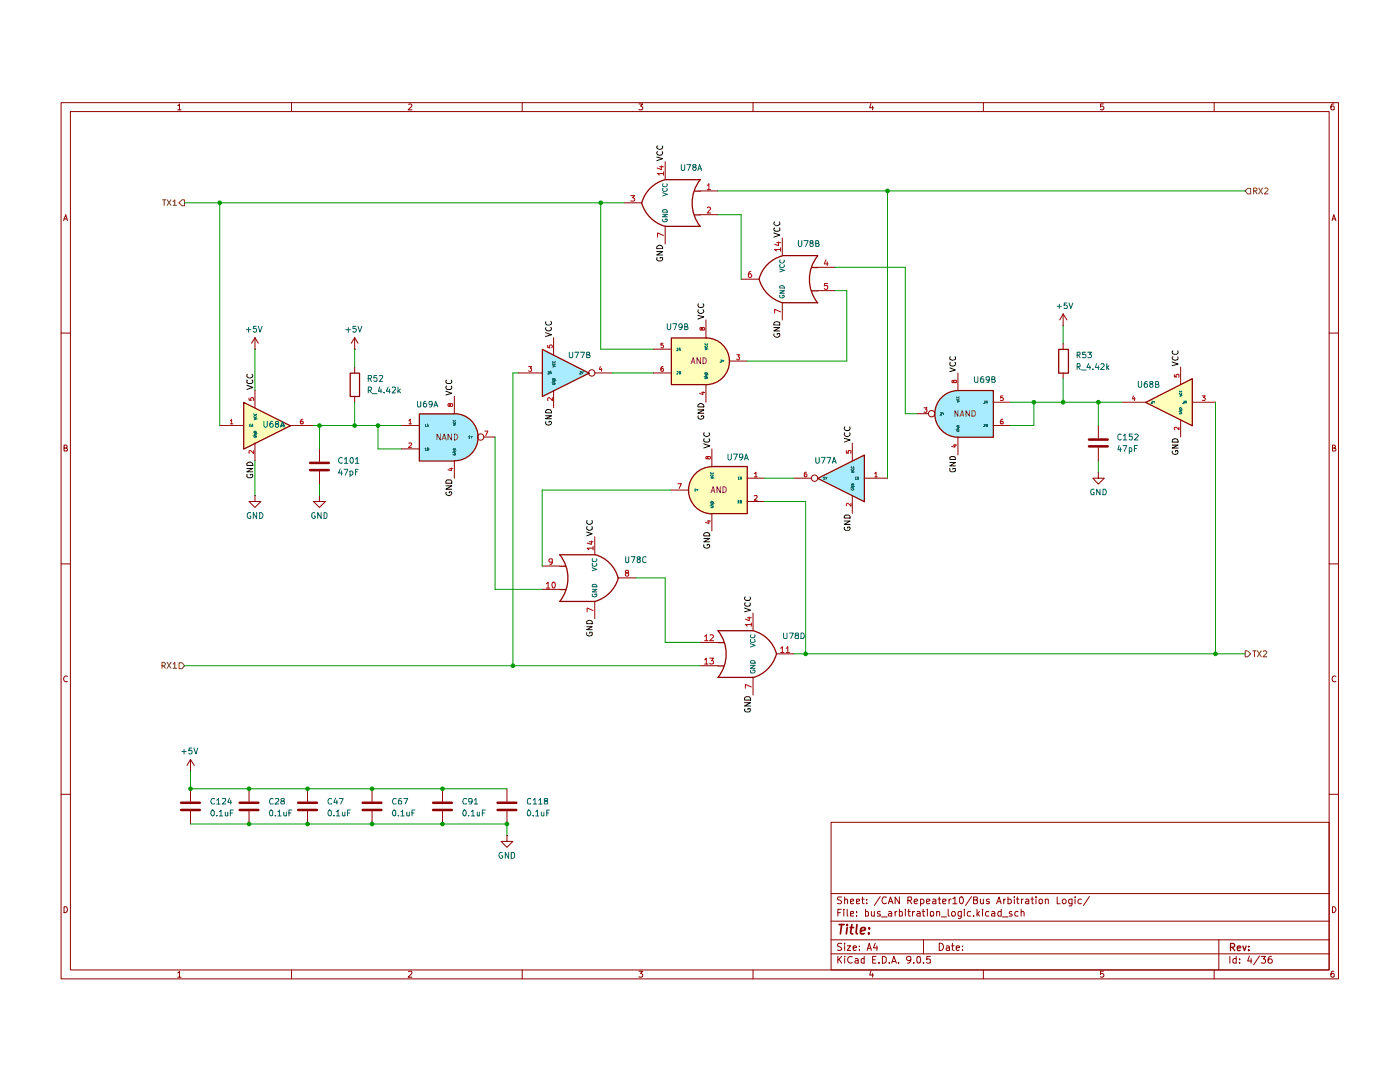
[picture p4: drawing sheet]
<svg xmlns="http://www.w3.org/2000/svg" width="279mm" height="216mm" viewBox="0 0 279 216" stroke-linecap="round" stroke-linejoin="round" font-family="sans-serif">
<g fill="none" stroke="#910000" stroke-width=".2">
<path d="M12.2 20.5h254.9v174.8h-254.9zM14.1 22.3h251.2v171.2h-251.2zM35.5 21.1l.3-.4v1.2M35.5 21.9h.6M58.2 20.5v1.8M81.5 20.8l.5-.1 .2 .4-.8 .8h.8M104.2 20.5v1.8M127.5 20.7h.8l-.5 .5 .5 .2-.1 .4h-.7M150.3 20.5v1.8M173.8 20.7l-.2 .8h.7M174.2 21.2v.7M196.3 20.5v1.8"/>
<path d="M220.2 20.7h-.6v.6l.4-.1 .3 .2-.1 .4h-.6M242.3 20.5v1.8M266.2 20.7h-.3a.73 .73 0 0 0 0 1.2l.4-.1v-.5l-.4-.1-.3 .2M12.7 44l.4-1.2 .4 1.2M12.8 43.7h.6M265.9 44l.3-1.2 .4 1.2M265.9 43.7h.6M12.2 66.5h1.9M265.3 66.5h1.8M12.8 89.4l.6-.1v-.3l-.2-.2h-.4v1.2h.6l.1-.3-.3-.3M265.9 89.4l.5-.1v-.4l-.5-.1v1.2h.5l.2-.3-.3-.3M12.2 112.5h1.9"/>
<path d="M265.3 112.5h1.8M13.5 135a.55 .55 0 0 0-.8 .5 .55 .55 0 0 0 .8 .5M266.6 135l-.2-.1a.6 .6 0 0 0-.6 .6 .6 .6 0 0 0 .6 .6l.2-.1M12.2 158.5h1.9M265.3 158.5h1.8M165.9 164.1h99.4v29.4h-99.4zM165.9 178.3h99.4M168 179h-.7l-.2 .2 .1 .3 .5 .2 .3 .4-.3 .2h-.6M168.6 179.6l.1-.2 .5 .2v.7M168.6 179v1.3M169.8 179.9l.5-.2v-.2h-.5v.8h.5M170.9 179.9l.6-.2v-.2h-.6v.8h.6"/>
<path d="M172 179.4h.5M172.1 179v1.2l.4 .1M173 179.5v.1M175.7 178.9l-1.2 1.8M176.9 179.1l-.6-.1a.71 .71 0 0 0-.3 .9 .71 .71 0 0 0 .9 .4v-.1M177.5 179.9h.6M179.5 179v1.3l-.9-1.3v1.3M181.2 179.7h.5a.42 .42 0 0 0 .2-.7h-.7v1.3M181.5 179.7l.4 .6M182.5 179.9l.6-.2-.1-.3-.5 .2v.6l.2 .1h.3M183.7 179.5l.4-.1 .3 .3v.4l-.3 .2h-.4M183.7 179.4v1.4"/>
<path d="M184.9 179.9l.7-.2-.2-.3h-.3l-.2 .2v.6l.2 .1h.4M186.2 179.5l.3-.1 .3 .2v.7M186.8 179.7l-.7 .3 .2 .3h.5M187.2 179.4h.5M187.4 179v1.3h.3M188.1 179.9l.7-.2-.2-.3h-.3l-.2 .2v.6l.2 .1h.4M189.4 179.4v.9M189.8 179.4l-.3 .1-.1 .2M190.2 179.3h.1l.3-.3v1.3M191.6 179.1l.5-.1a.89 .89 0 0 1-.2 1.3l-.4-.2zM193.9 178.9l-1.2 1.8M194.3 179.6h.6l.2-.3-.1-.2-.7-.1v1.3h.5l.3-.1v-.5l-.3-.1"/>
<path d="M195.7 179.4v.8l.2 .1 .4-.1M196.3 179.4v.9M197.4 179.5l-.3-.1-.3 .2 .1 .2 .5 .1v.4h-.6M199 179.9h.7M200.3 179.4v.9M200.7 179.4l-.4 .3M201.2 179.5l.4-.1 .2 .3v.4l-.2 .2h-.4M201.2 179v1.3M202.4 179v.1M202.4 179.4v.9M202.9 179.4h.5M203 179v1.2l.4 .1"/>
<path d="M203.9 179.4v.9M204.2 179.4l-.3 .3M204.7 179.5l.4-.1 .2 .2v.7M205.3 179.7l-.7 .3 .2 .3h.5M205.7 179.4h.5M206 179v1.3h.2M206.8 179v.1M206.8 179.4v.9M207.4 179.5l.4-.1 .2 .2-.1 .7h-.5zM208.6 179.6l.3-.2 .3 .1v.8M208.6 179.4v.9M211 179v1.3h.6"/>
<path d="M212 179.7l.3-.3 .3 .1 .2 .2v.4l-.5 .2-.3-.2zM213.9 179.4v1.1l-.1 .3h-.4M213.9 179.5l-.4-.1-.2 .3 .1 .6h.5M214.5 179v.1M214.5 179.4v.9M215.8 179.5l-.4-.1-.3 .3v.4l.3 .2h.4M217.4 178.9l-1.2 1.8M12.8 180.9h.4a.66 .66 0 0 1 .2 .8 .66 .66 0 0 1-.6 .4zM35.5 194.1l.3-.3v1.2M35.5 195h.6M58.2 193.5v1.8M81.5 193.9l.6-.1 .1 .3-.8 .9h.8"/>
<path d="M104.2 193.5v1.8M127.5 193.8h.8l-.5 .4 .5 .3-.1 .4h-.7M150.3 193.5v1.8M165.9 190.3h99.4M165.9 187.5h99.4M165.9 183.8h99.4M167.2 190.8v1.4M167.2 182.1h.5M167.5 191.4l.5 .8M167.9 181.4h-.7v1.4M168 188.3a.51 .51 0 0 0-.6-.1 .51 .51 0 0 0-.3 .4l.2 .2a.74 .74 0 0 1 .7 .6l-.3 .3-.6-.1M168 190.8l-.8 .8"/>
<path d="M168.4 181.4v.2M168.4 181.9v.9M168.6 190.8v.1M168.6 188.2v.2M168.6 188.7v1M168.6 191.3v.9M169.1 188.7h.7l-.7 1h.7M169.1 181.4v1.2l.1 .2M169.8 182.4l.5-.2v-.3h-.5v.9h.5M170.1 190.9a.66 .66 0 0 0-.9 .6 .66 .66 0 0 0 .9 .6M170.3 189.1h.6v-.3l-.5-.1-.1 .2v.7h.6M170.7 191.3h.5l.1 .9"/>
<path d="M170.9 182.7v.1M170.9 181.9v.2M171.3 191.6l-.7 .3 .2 .3 .5-.1M171.5 189.5v.2M171.5 188.8v.1M172.5 191.3h-.4l-.2 .1v.7h.6M172.5 190.8v1.4M172.7 181.4v1.4h.5l.1-.8-.2-.1h-.4M173 180.2v.1M173.1 189.7l.4-1.5 .4 1.5M173.1 189.2h.7M173.8 193.7l-.2 .9h.7"/>
<path d="M173.9 181.9l.1 .9 .5-.1M174.2 194.2v.8M174.2 191.5h.5M174.5 181.9v.9M174.7 188.2l-.4 .9h.9M174.8 190.8h-.6v1.4h.6M175 188.7v1M175.4 192.1v.1M175.7 181.9a.35 .35 0 0 0-.4 0 .35 .35 0 0 0-.2 .3l.6 .3v.3h-.6M175.9 183h1.1M176.1 190.8h.3l.5 .4v.7l-.5 .3h-.3zM177.3 180.3l.4-1.3 .5 1.3"/>
<path d="M177.4 181.9h.3l.3 .2v.7h-.6l-.1-.3 .7-.3M177.5 192.1v.1M178 192.2l.4-1.4 .5 1.4M178.1 191.9h.6M178.6 181.9v.9M179 181.9h-.3l-.1 .3M179.3 192.1v.1M179.5 181.4v1.4h.5l.1-.8-.3-.1h-.3M180.7 181.4v.2M180.7 181.9v.9M181.2 181.9h.5M181.4 181.4v1.2v.2h.3"/>
<path d="M181.8 191.4l-.3 .3h-.2l-.4-.3 .1-.5h.7a.97 .97 0 0 1-.3 1.3h-.3M182.1 181.9v.9M182.4 192.1v.1M182.5 181.9l-.4 .3M183 190.9h.6v1.2h-.6zM183 181.9h.4l.2 .2v.7h-.6v-.3l.6-.3M184.1 181.9h.5M184.2 181.4v1.2l.1 .2h.3M184.3 192.1v.1M184.3 187.5v2.8M185.1 181.4v.2M185.1 181.9v.9"/>
<path d="M185.7 190.8h-.7l-.1 .7 .2-.2 .5 .1 .1 .7h-.8M185.7 182l.2-.1h.4v.9l-.6-.1zM186.9 182l.2-.1h.3l.1 .9M186.9 181.9v.9M187.4 188.2a.73 .73 0 0 1 .9 .7 .73 .73 0 0 1-.9 .8zM187.9 183h1M188.9 188.8l.3-.1 .3 .2v.8M189.2 181.4v1.2l.3 .2M189.5 189.1h-.6l-.1 .2 .2 .4 .5-.1M189.9 188.7h.5M190.1 188.2v1.2l.3 .3M190.2 180.3h.8"/>
<path d="M190.8 189.1h.7l-.1-.3-.4-.1-.2 .2 .1 .7h.5M191.9 181.9v1.1l-.4 .3-.2-.1M191.9 181.9h-.5l-.2 .3 .1 .6h.6M192.1 189.5v.2M192.1 188.8v.1M192.4 181.4v.2M192.4 181.9v.9M193.7 181.9h-.4a.59 .59 0 0 0-.1 .9h.5M194.3 182.7v.1M195 181.4v1.4M195.1 182.3l.4 .5M195.5 181.9l-.5 .6"/>
<path d="M196.1 181.4v.2M196.1 181.9v.9M196.3 193.5v1.8M197.4 181.9h-.5a.59 .59 0 0 0-.1 .9h.6M197.9 181.9h.4l.2 .2v.7h-.6v-.3l.6-.3M198.9 180.3l.5-1.3 .4 1.3M199.8 181.4v1.4h-.6v-.9h.6M200.1 183h1.1M201.9 181.9h-.3l-.2 .2 .2 .3 .4 .1-.1 .3h-.5M203.2 181.9h-.4a.59 .59 0 0 0-.1 .9h.5M203.8 182l.2-.1h.3l.1 .9M203.8 181.4v1.4"/>
<path d="M220.2 193.8h-.6v.6l.4-.2 .3 .3-.1 .4h-.6M242.3 193.5v1.8M243.2 187.5v6M245.4 190.8v1.4M246.7 191.3h-.4l-.3 .2 .1 .6h.6M246.7 190.8v1.4M247.4 192.1v.1M247.4 191.3v.2M249.3 190.8l-.3 1h.8M249.7 191.3v.9M251.4 190.8l-1.2 1.7M251.7 190.8h.9l-.5 .5 .4 .1 .1 .2-.1 .5h-.8"/>
<path d="M253.7 190.8a.57 .57 0 0 0-.6 .6l.1 .7h.6l.1-.5-.2-.3h-.4l-.2 .3M265.9 180.9h.5a.66 .66 0 0 1 .2 .8 .66 .66 0 0 1-.7 .4zM266.2 193.8l-.4 .1-.2 .8 .3 .3 .4-.1v-.5l-.2-.2h-.2l-.3 .3"/>
<circle cx="190.3" cy="182.4" r=".44"/>
</g>
<path d="M245.6 189h.6l.2-.2-.1-.4-.1-.1h-.6v1.4M245.9 189l.5 .7M246.9 189.2l.7-.1-.1-.3h-.4l-.2 .1 .1 .7h.5M248 188.8l.4 .9 .3-.9M249.2 189.5v.2M249.2 188.8v.1" fill="none" stroke="#910000" stroke-width=".25"/>
<path d="M167.5 184.5h1M168 184.5l-.3 1.8M169.1 184.5v.2M169.1 185.1l-.2 1.2M169.7 185.1h.6M170 184.5l-.2 1.6v.2h.4M171 184.5l-.1 1.6 .2 .2M171.8 185.8l.8-.2v-.4a.6 .6 0 0 0-.8 .1v1h.7M173.4 186.2v.1M173.5 185.2v.1" fill="none" stroke="#910000" stroke-width=".34"/>
<g fill="#ffb">
<path d="M140.9 67.4a4.7 4.7 0 0 1 4.6 4.6 4.7 4.7 0 0 1-4.6 4.7z"/>
<path d="M133.9 67.4h7.1v9.3h-7.1z"/>
<path d="M139 94.2a4.7 4.7 0 0 1 3-1.1v9.4a4.7 4.7 0 0 1-4.3-3.1 4.7 4.7 0 0 1 1.3-5.2z"/>
<path d="M142.1 93h7v9.4h-7z"/>
<path d="M48.6 80.3l9.3 4.6-9.3 4.7z"/>
<path d="M228.6 80.3l9.3-4.8v9.4z"/>
</g>
<g fill="#a9ecff">
<path d="M163.1 95.4l9.4-4.6v9.3z"/>
<path d="M90.7 82.5a4.7 4.7 0 0 1 4.7 4.7 4.7 4.7 0 0 1-4.7 4.7z"/>
<path d="M83.6 82.5h7.1v9.4h-7.1z"/>
<path d="M108.2 69.7l9.3 4.7-9.3 4.7z"/>
<path d="M188.2 79a4.6 4.6 0 0 1 3-1.1v9.3a4.7 4.7 0 0 1-4.4-3.1 4.7 4.7 0 0 1 1.4-5.1z"/>
<path d="M191.2 77.9h7v9.3h-7z"/>
</g>
<g fill="none" stroke="#0f0f0f" stroke-width=".2">
<path d="M131.1 31.3l1.1 .4-1.1 .4M131.2 30.2l-.1 .3a.6 .6 0 0 0 .6 .5 .6 .6 0 0 0 .5-.5v-.3M131.2 29.1a.43 .43 0 0 0 0 .6 .43 .43 0 0 0 .5 .1l.4-.1 .1-.2v-.4M131.1 50.2h1.1l-1.1 .7h1.1M131.1 51.4v.3l.1 .3 .8 .1a.45 .45 0 0 0 .2-.7h-.5v.2M131.1 49.2l.5-.3a.58 .58 0 0 1 .6 .7h-1.1zM154.4 46.5l1.2 .4-1.2 .4M154.6 45.5l-.2 .3 .4 .3h.6l.2-.1-.1-.5M154.6 44.3l-.2 .2a.67 .67 0 0 0 .5 .5 .67 .67 0 0 0 .7-.2l-.1-.5M139.3 62.9l1.2 .3-1.2 .5M139.4 61.8l-.1 .3a.6 .6 0 0 0 .7 .5l.5-.5-.2-.3M139.4 60.6l-.1 .3a.6 .6 0 0 0 .6 .5 .6 .6 0 0 0 .6-.5l-.2-.3"/>
<path d="M154.4 65.4h1.2l-1.2 .6h1.2M154.5 66.6l-.1 .1a.66 .66 0 0 0 .5 .6 .66 .66 0 0 0 .7-.2l-.1-.6h-.4v.3M154.6 64.3h.8l.2 .1v.5h-1.2zM139.3 81.8h1.2l-1.2 .7h1.2M139.4 83l-.1 .1a.6 .6 0 0 0 .6 .6 .6 .6 0 0 0 .6-.6l-.1-.1h-.4v.1M139.4 80.8l.6-.3 .4 .3 .1 .4h-1.2zM140.5 88.6l1.1 .4-1.1 .4M140.5 87.5v.6l.2 .1 .8-.1 .1-.2-.1-.4M140.5 86.4v.5a.67 .67 0 0 0 .6 .2 .67 .67 0 0 0 .5-.5l-.1-.2M168.5 87.5l1.2 .3-1.2 .4M168.6 86.4a.55 .55 0 0 0 .5 .7 .55 .55 0 0 0 .5-.7M168.6 85.2l-.1 .2a.6 .6 0 0 0 .6 .5 .6 .6 0 0 0 .6-.5l-.1-.2"/>
<path d="M140.5 108.7v.4a.67 .67 0 0 0 .6 .3 .67 .67 0 0 0 .5-.5l-.1-.3h-.4v.3M140.5 107.4h1.1l-1.1 .7h1.1M140.5 106.5a.66 .66 0 0 1 .7-.2 .66 .66 0 0 1 .4 .6h-1.1zM148.8 119.1l-.2 .2 .2 .4 .7 .1a.45 .45 0 0 0 .2-.7M168.5 104h1.2l-1.2 .6h1.2M168.6 105.2l-.1 .3 .2 .3h.7l.3-.3-.1-.3h-.4v.2M168.6 103l.1-.2h.7l.3 .3v.3h-1.2zM148.6 121.3l1.2 .4-1.2 .4M148.7 139.2l.2-.2h.6l.3 .4v.3h-1.2zM148.8 120.3l-.2 .2a.6 .6 0 0 0 .6 .5 .6 .6 0 0 0 .6-.5l-.1-.2M148.6 140.2h1.2l-1.2 .7h1.2M148.7 141.5l-.1 .2 .3 .4h.6l.3-.4-.1-.3h-.4v.2"/>
</g>
<g fill="none" stroke="#910000" stroke-width=".25">
<path d="M132.7 35.9a6.6 6.6 0 0 0-4.6 4.6M132.8 35.9h6.9M138.6 38.1h1.1M139.8 35.8a7.5 7.5 0 0 0 0 9.4M128.1 40.5a6.8 6.8 0 0 0 4.6 4.7M132.8 45.2h6.9M138.6 42.9h1.1M156.1 51.1a6.5 6.5 0 0 0-4.6 4.6M156.2 51h7M162 53.4h1.2M162 58h1.2M163.2 51.1a7.5 7.5 0 0 0 0 9.3h-7a6.8 6.8 0 0 1-4.7-4.7"/>
<path d="M140.9 67.4a4.7 4.7 0 0 1 4.7 4.7 4.7 4.7 0 0 1-4.7 4.6M141 67.4h-7v9.3h7M90.7 82.6h-7v9.4h7M90.7 82.5a4.7 4.7 0 0 1 4.7 4.7 4.7 4.7 0 0 1-4.7 4.7M142.1 93.1a4.7 4.7 0 0 0-4.7 4.7 4.7 4.7 0 0 0 4.7 4.7M142.1 93.1h7v9.4h-7M163.2 95.5l9.3-4.7v9.3zM143.3 128.2h1.2M143.3 132.9h1.2M150.3 125.8a6.6 6.6 0 0 1 4.7 4.7M150.3 125.9l-7-.1a7.5 7.5 0 0 1 0 9.4h7M154.9 130.6a6.7 6.7 0 0 1-4.6 4.6"/>
</g>
<g fill="none" stroke="#910000" stroke-width=".2">
<path d="M132.8 32.3v3.5M139.7 38.1h3.6M124.5 40.5h3.5M132.8 45.1v3.6M139.7 42.8h3.6M147.9 55.7h3.6M156.1 47.5v3.5M163.1 53.3h3.5M163.1 58h3.5M90.7 79.1v3.4M130.4 69.7h3.5M130.4 74.4h3.5"/>
<path d="M140.9 63.8v3.6M140.9 76.7v3.6M145.6 72h3.5M156.1 60.4v3.4M80.1 84.9h3.5M80.1 89.6h3.5M90.7 91.9v3.5M96.5 87.2h2.3M133.9 97.8h3.5M142.1 89.6v3.4M149.1 95.4h3.5M158.4 95.4h3.6"/>
<path d="M170.1 88.4v3.5M170.1 98.9v3.5M172.5 95.4h4.6M142.1 102.4v3.5M149.1 100.1h3.5M139.7 128.2h3.6M139.7 132.8h3.6M150.3 122.3v3.5M150.3 135.1v3.6M154.9 130.5h3.5"/>
<circle cx="95.9" cy="87.2" r=".64"/>
<circle cx="162.6" cy="95.4" r=".64"/>
</g>
<g fill="none" stroke="#b90000" stroke-width=".2">
<path d="M125.9 39h.8l-.5 .5 .5 .1v.4l-.2 .1-.6-.1M131.7 33.3h.7M132 33.1v.8l-.9-.4M132.4 34.6h-1.2l.4 .4M132.4 34.3v.7M141.1 37l.4-.3v1.1M141.1 37.8h.7M132.4 47l-1.2-.5v.8M141.1 41.5l.5-.2 .2 .3-.7 .9h.7M149.9 54.2l-.4 .1-.2 .8 .3 .3 .3-.1 .1-.4-.2-.3-.4 .1-.1 .2M155 48.4h.8M155.4 48.3v.7l-.8-.2"/>
<path d="M155.8 49.8h-1.2l.3 .3M155.8 49.4v.7M164.8 51.8l-.3 .9h.8M165.1 52.2v.8M165.2 56.6h-.6l-.1 .5h.7v.5l-.2 .1h-.3l-.2-.1M132.3 68.5h-.4v.4l.3-.1 .2 .5-.2 .1-.3-.1M132.3 73.1l-.3 .1-.1 .2v.6l.4 .1 .1-.4-.2-.2-.3 .2M140 78.3h.6M140.1 65.5l.1-.1h.3l.1 .1-.1 .4h-.3l-.2-.5h-.3l.1 .5h.2l.1-.2M140.3 78.1v.6l-.7-.2M147.1 70.8h.5l-.3 .4 .3 .1v.3l-.2 .2h-.3v-.2M155.8 62.2l-1.2-.5v.8"/>
<path d="M81.6 84l.3-.4v1M81.6 88.5l.4-.1 .1 .3-.6 .6h.6M81.6 84.6h.5M89.7 93.5h.6M89.8 80.7l.2-.2 .3 .1v.4l-.1 .1-.4-.1v-.3l-.1-.2-.3 .2 .2 .4 .2-.2M90.1 93.4v.5l-.7-.2M96.8 86h.6l-.5 .9M135.3 96.5h.7l-.5 .9M141.2 91.3l.1-.2h.4l.1 .2-.2 .3h-.1l-.3-.2v-.2l-.2-.1-.1 .4 .2 .1 .1-.2M150.5 94.5l.4-.3v1M150.5 99l.5-.1 .1 .2-.6 .7h.6M150.5 95.2h.6"/>
<path d="M160.9 94.2l-.4 .2v.7h.5l-.1-.5h-.3l-.1 .1M168.9 89.9v.5h.4v-.5l.5 .1v.4M174.6 94.5l.2-.3v1M174.6 95.2h.5M141.1 104h.7M141.5 103.9v.6l-.7-.3M169.8 100.4v.6l-.6-.6-.3 .2 .1 .3M140.6 127l.4-.3v1.1M140.6 131.7l.4-.4v1.2M140.6 127.8h.7M140.6 132.5h.7M141.6 131.3h.8l-.4 .5 .4 .2v.3l-.2 .2-.6-.1"/>
<path d="M141.7 126.7h.5l.2 .3-.8 .8h.8M149.2 123.3h.7M149.5 123.1v.8l-.7-.4M149.9 124.6h-1.1l.3 .4M149.9 137.1l-1.1-.5v.7M149.9 124.3v.7M155.8 129.4l.3-.4v1.2M155.8 130.2h.7M156.9 129.4l.3-.4v1.2M156.9 130.2h.7"/>
</g>
<g fill="none" stroke="#006665" stroke-width=".2">
<path d="M132.2 38.4l1 .4-1 .3M132.3 37.6l-.1 .4 .2 .2h.5l.3-.4-.1-.2M132.3 36.7l-.1 .4 .2 .2h.5l.3-.4-.1-.2M132.2 43.8v.3a.48 .48 0 0 0 .6 .1 .48 .48 0 0 0 .3-.5h-.3v.2M132.2 42.8h1l-1 .5h1M132.2 42l.2-.2h.5l.3 .3v.2h-1zM155.6 53.7l.9 .2-.9 .4M155.6 58.9v.4l.2 .1h.5l.2-.2v-.3h-.4v.2M155.6 58h.9l-.9 .5h.9M155.6 57.1a.53 .53 0 0 1 .6-.1 .53 .53 0 0 1 .3 .5h-.9zM155.7 52.8l-.1 .5a.48 .48 0 0 0 .6 .1 .48 .48 0 0 0 .3-.6M155.7 51.9l-.1 .3a.46 .46 0 0 0 .6 .3 .46 .46 0 0 0 .3-.6"/>
<path d="M135.1 69.6h.2l-.2 .4h.2M135.1 74.2h.2l-.2 .4h.2M135.5 70l.2-.5 .1 .5M135.5 69.8h.3M135.6 74.4l.2-.1v-.2h-.2v.5l.2-.1v-.1M140.7 69.5l.5 .1-.5 .2M140.7 74.8h.5l-.5 .3h.5M140.7 74.5l.4-.1 .1 .2h-.5zM140.8 69v.3h.3v-.3M140.8 68.5l-.1 .2 .1 .2 .4-.1-.1-.3M140.8 75.3v.3l.4-.1v-.2l-.3 .1M143.8 71.8h.3l-.3 .5h.3"/>
<path d="M144.2 71.8l.1 .3 .2-.3M144.3 72.1v.2M84.8 84.8l.2-.1v.4M84.8 89.5l.2-.1v.5M84.8 85.1h.3M84.8 89.9h.3M85.2 85.1l.2-.4 .2 .4M85.3 89.6l.3-.2h-.3v.5l.3-.1-.1-.2M85.3 85h.2M90.5 84.6l.4 .2-.4 .2M90.5 84.2v.3h.3l.1-.3M90.5 83.8v.2h.3l.1-.2"/>
<path d="M90.5 90.5v.3h.3l.1-.3h-.2v.1M90.5 90h.4l-.4 .3h.4M90.5 89.6l.3-.1 .1 .3h-.4zM93.5 87.2l.2-.2v.5M93.5 87.5h.3M93.9 87l.2 .2 .2-.2M94.1 87.2v.3M138.6 97.7l.1-.1v.4M138.6 98h.3M139 97.6l.1 .2 .2-.2M139.1 97.8v.2M141.9 95.2l.5 .2-.5 .1"/>
<path d="M141.9 94.8v.2h.4v-.2M141.9 94.3v.2a.26 .26 0 0 0 .3 .1 .26 .26 0 0 0 .1-.3M147.3 95.4l.1-.2v.5M147.3 95.7h.2M147.7 95.7l.2-.5 .1 .5M147.8 95.5h.2M164.3 95.4l.2-.2v.5M164.3 95.7h.3M164.7 95.2l.2 .3 .2-.3M164.9 95.5v.2M169.9 94l.5 .2-.5 .2M169.9 97.1h.5l-.5 .2h.5"/>
<path d="M169.9 96.7l.1-.1h.4v.2zM170 93.6v.2h.3v-.2M170 93.1l-.1 .2 .1 .1 .4-.1-.1-.2M170 97.6h-.1a.23 .23 0 0 0 .3 .2 .23 .23 0 0 0 .1-.3l-.1 .1M170.6 95.4l.2-.2v.5M170.6 95.7h.4M171.1 95.7l.1-.5 .2 .5M171.2 95.5h.1M141.9 101v.3h.4l.1-.2h-.3M141.9 100.5h.5l-.5 .3h.5M141.9 100.1l.2-.1 .3 .2v.2h-.5zM147.2 100l.2-.1v.5"/>
<path d="M147.2 100.4h.3M147.7 100.1l.3-.1-.1-.1h-.2v.5h.3l-.1-.3M149.8 128.4l.9 .4-.9 .3M149.8 133.8v.3l.1 .2h.5l.3-.4-.1-.2h-.3v.2M149.8 132.8h.9l-.9 .5h.9M149.8 132l.1-.2h.5l.3 .3v.2h-.9zM149.9 127.6l-.1 .4 .1 .2h.5l.3-.3-.1-.3M149.9 126.7l-.1 .4 .1 .2h.5l.3-.3-.1-.3"/>
</g>
<path d="M35.7 40.5l.6-.6h.5v1.2h-.5z" fill="#fff"/>
<path d="M32.4 39.9h.7M32.8 39.9v1.1M33.4 39.9l.7 1.1M34.1 39.9l-.7 1.1M36.3 39.9h.5v1.2h-.5l-.6-.6zM34.5 40.2l.4-.3v1.1M34.5 41h.7" fill="none" stroke="#765500" stroke-width=".2"/>
<path d="M89 78.1l1.2 .4-1.2 .3M89.2 77h-.1a.45 .45 0 0 0 .1 .7h.7a.45 .45 0 0 0 .2-.7M89.2 75.9h-.1a.45 .45 0 0 0 .1 .6h.7a.45 .45 0 0 0 .2-.6M89 96.9h1.2l-1.2 .7h1.2M89.1 98.2a.54 .54 0 0 0 .5 .7 .54 .54 0 0 0 .5-.8h-.4v.3M89.1 95.9l.1-.1h.7l.3 .3v.3h-1.2zM117.1 106.2l1.1 .3-1.1 .4M117.2 105.1l-.1 .5 .4 .2 .7-.2-.1-.5M117.2 103.9l-.1 .5 .4 .2 .7-.2-.1-.5" fill="none" stroke="#0f0f0f" stroke-width=".2"/>
<path d="M35.7 132.2h.6l.5 .6-.5 .6h-.6z" fill="#fff"/>
<path d="M32.3 132.8h.5l.2-.4-.2-.2h-.5v1.1M32.6 132.8l.4 .5M33.4 132.2l.7 1.1M34.1 132.2l-.7 1.1M34.5 132.5l.4-.3v1.1M34.5 133.3h.7M35.7 132.2h.6l.5 .6-.5 .6h-.6z" fill="none" stroke="#765500" stroke-width=".2"/>
<g fill="none" stroke="#910000" stroke-width=".2">
<path d="M50.9 69.7h.1M50.9 67.4v2.3M50.9 77.9v3.5M50.9 67.4l-.7 1.1M50.9 67.4l.7 1.1M70.8 69.7h.1M70.8 67.4v2.3M70.8 73.2v1.2M70.8 79.1v1.2M70.8 67.4l-.7 1.1M70.8 67.4l.7 1.1M103.5 74.4h4.7"/>
<path d="M110.5 67.4v3.5M110.5 77.9v3.5M118.7 74.4h3.5M191.2 74.4v3.5M235.6 73.2v3.5M43.9 84.9h4.7M50.9 98.9v1.2h1.2l-1.2 1.2-1.2-1.2h1.2M50.9 98.9h.1M50.9 88.4v3.5M57.9 84.9h4.7M63.8 98.9v1.2h1.1l-1.1 1.2-1.2-1.2h1.2M63.8 98.9h.1"/>
<path d="M63.8 89.6v2.5M63.8 94v2.6M183 82.5h2.3M191.2 87.2v3.6M198.2 84.9h3.5M198.2 80.3h3.5M219.2 84.9v2.6M219.2 89.3v2.6M223.9 80.3h4.7M235.6 83.7v3.5M237.9 80.3h4.7"/>
<circle cx="118.1" cy="74.4" r=".64"/>
<circle cx="185.9" cy="82.5" r=".64"/>
</g>
<path d="M61.9 92.4h3.7M61.9 93.8h3.7M217.3 87.7h3.8M217.3 89.1h3.8" fill="none" stroke="#910000" stroke-width=".51"/>
<g fill="none" stroke="#0f0f0f" stroke-width=".2">
<path d="M49.3 76.9l1.2 .4-1.2 .4M49.4 75.9l-.1 .5 .2 .1h.8l.2-.3-.2-.3M49.4 74.7l-.1 .5a.67 .67 0 0 0 .6 .2 .67 .67 0 0 0 .6-.5l-.2-.2M108.9 66.4l1.2 .4-1.2 .3M109 65.4l-.1 .1a.6 .6 0 0 0 .6 .5 .6 .6 0 0 0 .6-.5l-.2-.1M109 64.2a.45 .45 0 0 0 .1 .7l.8-.1 .2-.3-.2-.3M189.6 73.4l1.1 .4-1.1 .4M189.7 72.3l-.1 .5 .5 .3 .6-.3-.1-.5M189.7 71.2l-.1 .5 .5 .2 .6-.2-.1-.5M108.9 83h1.2l-1.2 .6h1.2M109 84.2l-.1 .2a.61 .61 0 0 0 .6 .4 .61 .61 0 0 0 .6-.5l-.2-.2h-.3v.2M109 81.8h.9l.2 .6h-1.2z"/>
<path d="M233.9 88.8h1.2l-1.2 .6h1.2M234 90l-.1 .3a.61 .61 0 0 0 .7 .4 .61 .61 0 0 0 .5-.5l-.1-.3h-.4v.3M234.1 87.6h.8l.2 .6h-1.2z"/>
</g>
<path d="M69.9 74.5h1.9v4.6h-1.9zM108.2 69.7l9.4 4.8-9.4 4.6zM191.2 77.9a4.7 4.7 0 0 0-4.6 4.7 4.7 4.7 0 0 0 4.6 4.6M191.2 77.9h7v9.3h-7M48.6 80.3l9.4 4.7-9.4 4.6zM228.6 80.3l9.4-4.7v9.4z" fill="none" stroke="#910000" stroke-width=".25"/>
<g fill="none" stroke="#b90000" stroke-width=".2">
<path d="M49.7 79.4v.4l.4 .1-.1-.4 .5-.2 .1 .3-.1 .3M105.5 73.1h.6l-.3 .4 .3 .1v.4h-.6M109.3 68.9v.4l.4 .1-.1-.4 .5-.2 .1 .2-.1 .4M110.2 79.3v.6l-.6-.6-.3 .2 .1 .4M119.8 73.1l-.2 .6h.5M120.1 73.5v.6M190.3 76l.2-.1 .4 .1-.1 .4h-.4l-.1-.5h-.3l.1 .5 .2-.2M200.1 79h-.4l-.1 .4 .5-.1 .1 .2-.1 .4-.5-.1M226.2 79l-.2 .6h.6M226.4 79.3v.6M234.4 74.8v.4l.4 .1-.1-.5 .2-.1 .4 .1-.1 .5M239.9 79h.6l-.3 .3 .3 .2v.4l-.6-.1"/>
<path d="M46 84l.2-.4v1M46 84.6h.5M50.6 89.9v.6l-.6-.6-.3 .1 .1 .4M60.4 83.6l-.3 .1a.65 .65 0 0 0-.1 .9h.4l.1-.4-.1-.1h-.4l-.1 .1M184.4 81.4h.6l-.3 .3 .3 .1v.4h-.6M190.2 88.8h.7M190.6 88.6v.6l-.7-.1M200.1 83.6l-.3 .1a.65 .65 0 0 0-.1 .9h.4l.1-.4-.1-.1h-.4l-.1 .1M235.3 85.3v.5l-.5-.5h-.4v.5"/>
</g>
<g fill="none" stroke="#006665" stroke-width=".2">
<path d="M109.3 74.2l.3-.1 .1 .2-.4 .3h.4M109.8 74.6l.1-.5 .2 .5M109.9 74.5h.1M110.3 72.9l.5 .2-.5 .2M110.3 76h.5l-.5 .2h.5M110.3 75.6l.2-.1 .3 .1v.2h-.5zM110.4 72.5l-.1 .2 .1 .2 .4-.1-.1-.3M110.4 72.1v.2h.3v-.2M110.4 76.5v.2h.4v-.2l-.3 .1M115.8 74.2l.1-.1 .1 .2-.3 .3h.3M116.1 74.1l.2 .3 .2-.3M116.3 74.4v.2"/>
<path d="M191 80l.4 .1-.4 .2M191 79.5v.3l.1 .1 .3-.1v-.3M191 79.1v.3h.4v-.3M235.4 78.8l.4 .1-.4 .2M235.4 78.4l.1 .3 .3-.1v-.2M235.4 77.9v.3h.4v-.3M49.7 84.8l.2-.1v.4M49.7 85.1h.3M50.2 85.1l.1-.4 .2 .4M50.2 85h.2M50.7 83.5l.5 .1-.5 .2M50.7 87l.1 .2h.4l-.1-.2-.2 .1"/>
<path d="M50.7 86.6h.5l-.5 .2h.5M50.7 86.1h.4l.1 .2h-.5zM50.8 83.1v.3h.3v-.3M50.8 82.6l-.1 .2 .1 .1 .4-.1-.1-.2M56.1 84.8l.2-.1v.4M56.1 85.1h.2M56.5 84.7l.2 .3 .2-.3M56.7 85v.1M187.7 82.4h.3l-.3 .4h.3M188.1 82.3l.2 .3 .1-.3M188.3 82.6v.2M191 85.8v.3h.1h.3v-.3l-.2 .1"/>
<path d="M191 85.4h.4l-.4 .2h.4M191 85l.4-.1v.2h-.4zM196.3 84.7l.3 .1-.3 .3h.3M196.4 80h.2l-.2 .5h.2M196.8 80.5l.2-.5 .1 .5M196.8 84.9h.3v-.2h-.3v.4h.3l-.1-.2M196.8 80.3h.3M229.8 80l.3 .1-.4 .4h.4M230.2 80l.1 .2 .2-.2M230.3 80.2v.3M235.4 82.3v.3l.4-.1v-.2l-.1 .1M235.4 81.8h.4l-.4 .3h.4"/>
<path d="M235.4 81.4l.3-.1 .1 .4h-.4zM236.2 80h.2v.2l-.3 .3h.3M236.5 80.5l.2-.5 .2 .5M236.6 80.3h.3"/>
</g>
<path d="M249 37.6h.6v1.1h-.6l-.5-.6z" fill="#fff"/>
<path d="M249 37.6h.6v1.1h-.6l-.5-.6zM250.2 38.1h.5l.2-.2-.1-.3-.6-.1v1.2M250.4 38.1l.5 .6M251.2 37.5l.8 1.2M252 37.5l-.8 1.2M252.4 37.6l.4-.1 .3 .3-.8 .9h.8" fill="none" stroke="#765500" stroke-width=".2"/>
<path d="M211.3 69.7h1.9v4.8h-1.9z" fill="none" stroke="#910000" stroke-width=".25"/>
<path d="M212.2 65h.1M212.2 62.7v2.3M212.2 68.5v1.2M212.2 74.4v1.1M212.2 62.7l.7 1.1M212.2 62.7l-.7 1.1M219.2 94.2v1.2h-1.1l1.1 1.2 1.2-1.2h-1.2M219.2 94.2h.1" fill="none" stroke="#910000" stroke-width=".2"/>
<path d="M233.9 72.2l1.2 .4-1.2 .4M234.1 71.2l-.2 .2a.6 .6 0 0 0 .6 .5 .6 .6 0 0 0 .6-.5l-.1-.2M234.1 70l-.2 .2 .2 .4 .8 .1a.45 .45 0 0 0 .1-.7M189.6 93.5v.5l.2 .1h.6l.3-.1v-.5h-.5v.1M189.6 92.3h1.1l-1.1 .7h1.1M189.6 91.3l.2-.2h.6l.3 .2v.4h-1.1z" fill="none" stroke="#0f0f0f" stroke-width=".2"/>
<path d="M248.5 129.9h.5l.6 .6-.6 .6h-.5z" fill="#fff"/>
<path d="M248.5 129.9h.5l.6 .6-.6 .6h-.5zM250 129.9h.7M250.4 129.9v1.2M250.9 129.9l.8 1.2M251.7 129.9l-.8 1.2M252.1 130l.5-.1 .2 .3-.8 .9h.8" fill="none" stroke="#765500" stroke-width=".2"/>
<path d="M36.1 160.2h3.8M36.1 161.6h3.8M47.8 160.2h3.8M47.8 161.6h3.8M59.5 160.2h3.7M59.5 161.6h3.7M72.4 160.2h3.7M72.4 161.6h3.7M86.4 160.2h3.8M86.4 161.6h3.8M99.3 160.2h3.7M99.3 161.6h3.7" fill="none" stroke="#910000" stroke-width=".51"/>
<g fill="none" stroke="#910000" stroke-width=".2">
<path d="M108.2 112.9h3.5M108.2 117.6h3.5M118.7 107.1v3.6M118.7 120v3.4M123.4 115.3h3.5M38 153.8h.1M38 151.6v2.2M38 157.4v2.5M38 151.6l-.7 1.1M38 151.6l.8 1.1M49.7 157.4v2.5M61.4 157.4v2.5"/>
<path d="M74.2 157.4v2.5M88.3 157.4v2.5M101.2 157.4v2.5M38 161.8v2.6M49.7 161.8v2.6M61.4 161.8v2.6M74.2 161.8v2.6M88.3 161.8v2.6M101.2 166.7v1.2h1.2l-1.2 1.2-1.2-1.2h1.2M101.2 166.7h.1M101.2 161.8v2.6"/>
</g>
<path d="M49.3 94.7v.5l.2 .1h.6l.3-.1v-.5h-.4v.1M49.3 93.5h1.2l-1.2 .6h1.2M49.3 92.5a.66 .66 0 0 1 .7-.3 .66 .66 0 0 1 .5 .7h-1.2zM117.1 126.2v.5l.2 .1 .4 .1 .5-.2-.1-.5h-.4v.2M117.1 125h1.1l-1.1 .6h1.1M117.1 124l.4-.2 .5 .1 .2 .1v.5h-1.1z" fill="none" stroke="#0f0f0f" stroke-width=".2"/>
<path d="M111.7 113h1.2M111.7 117.6h1.2M118.7 110.7a6.5 6.5 0 0 1 4.7 4.6M118.7 110.7h-7a7.5 7.5 0 0 1 0 9.3M123.4 115.3a6.8 6.8 0 0 1-4.7 4.7M111.7 120h7" fill="none" stroke="#910000" stroke-width=".25"/>
<path d="M109 116.5l.4-.3v1.1M109 117.3h.7M110.2 112l-.1 .2h-.4l-.1-.2v-.3l.1-.2 .5 .1v.7l-.1 .3h-.4M110.2 116.2h.2a.6 .6 0 0 1 .5 .4 .6 .6 0 0 1-.2 .6l-.1 .1-.4-.1zM117.6 108.1h.8M118 107.9v.7l-.8-.2M118.4 109.4h-1.2l.3 .3M118.4 109v.7M125 114.3h-.1a.31 .31 0 0 1 .1-.4 .31 .31 0 0 1 .4 .1v.3h-.4a.35 .35 0 0 0-.2 .5 .35 .35 0 0 0 .6 0 .35 .35 0 0 0-.2-.5M118.4 121.8l-1.2-.5v.8" fill="none" stroke="#b90000" stroke-width=".2"/>
<path d="M118.2 113.3l.9 .3-.9 .3M118.2 118.5v.5a.48 .48 0 0 0 .6 .1 .48 .48 0 0 0 .2-.6h-.3v.2M118.2 117.6h.9l-.9 .5h.9M118.2 116.8a.53 .53 0 0 1 .6-.2 .53 .53 0 0 1 .3 .5h-.9zM118.3 112.4l-.1 .5a.48 .48 0 0 0 .6 .1 .48 .48 0 0 0 .2-.6M118.3 111.5l-.1 .4a.48 .48 0 0 0 .6 .2 .48 .48 0 0 0 .2-.6" fill="none" stroke="#006665" stroke-width=".2"/>
<g fill="none" stroke="#090" stroke-width=".2">
<path d="M143.3 38.1h105.2M177.1 38.1v57.3M36.8 40.5h87.7M43.9 40.5v44.4M119.9 40.5v29.2h10.5M143.3 42.8h4.6v12.9M166.6 58h2.4v14h-19.9M166.6 53.3h14.1v29.2h2.3M50.9 69.7v8.2M70.8 69.7v3.5M103.5 74.4h-1.1v58.4M122.2 74.4h8.2"/>
<path d="M212.2 65v3.5M212.2 75.5v4.8M50.9 91.9v7M62.6 84.9h17.5M63.8 84.9v4.7M63.8 96.6v2.3M70.8 80.3v4.6M75.4 84.9v4.7h4.7M98.8 87.2v30.4h9.4M133.9 97.8h-25.7v15.1M152.6 95.4h5.8M201.7 80.3h22.2"/>
<path d="M206.3 80.3v4.6h-4.6M219.2 80.3v4.6M219.2 91.9v2.3M242.6 80.3v50.2M126.9 115.3h5.9v12.9h6.9M152.6 100.1h8.2v30.4M36.8 132.8h102.9M158.4 130.5h90.1M38 153.8v3.6h63.2M38 164.4h63.2v2.3"/>
</g>
<g fill="#090">
<circle cx="119.9" cy="40.5" r=".47"/>
<circle cx="177.1" cy="38.1" r=".47"/>
<circle cx="70.8" cy="84.9" r=".47"/>
<circle cx="75.4" cy="84.9" r=".47"/>
<circle cx="43.9" cy="40.5" r=".47"/>
<circle cx="102.4" cy="132.8" r=".47"/>
<circle cx="63.8" cy="84.9" r=".47"/>
<circle cx="206.3" cy="80.3" r=".47"/>
<circle cx="219.2" cy="80.3" r=".47"/>
<circle cx="212.2" cy="80.3" r=".47"/>
<circle cx="160.8" cy="130.5" r=".47"/>
<circle cx="242.6" cy="130.5" r=".47"/>
<circle cx="61.4" cy="157.4" r=".47"/>
<circle cx="74.2" cy="157.4" r=".47"/>
<circle cx="74.2" cy="164.4" r=".47"/>
<circle cx="88.3" cy="157.4" r=".47"/>
<circle cx="88.3" cy="164.4" r=".47"/>
<circle cx="49.7" cy="157.4" r=".47"/>
<circle cx="38" cy="157.4" r=".47"/>
<circle cx="61.4" cy="164.4" r=".47"/>
<circle cx="49.7" cy="164.4" r=".47"/>
<circle cx="101.2" cy="164.4" r=".47"/>
</g>
<g fill="none" stroke="#910089" stroke-width=".2">
<path d="M137.9 72.6l.4-1.2 .4 1.2M138 72.2h.6M139.8 71.4v1.2l-.7-1.2v1.2M140.3 71.4a.66 .66 0 0 1 .6 .4 .66 .66 0 0 1-.2 .8h-.4zM87.9 86.6v1.2l-.7-1.2v1.2M88.2 87.8l.4-1.2 .5 1.2M88.4 87.5h.5M90.1 86.6v1.2l-.7-1.2v1.2M90.7 86.6a.58 .58 0 0 1 .7 .7l-.3 .4-.4 .1zM141.9 98.3l.4-1.2 .4 1.2M142 98h.6M143.8 97.1v1.2l-.7-1.2v1.2"/>
<path d="M144.3 97.1l.6 .2v.3v.5l-.4 .2h-.2zM191.2 82v1.1l-.6-1.1v1.1M191.6 83.1l.4-1.1 .4 1.1M191.7 82.8h.6M193.5 82v1.1l-.7-1.1v1.1M194 82h.5l.1 .2v.6l-.1 .3h-.5z"/>
</g>
<g fill="none" stroke="#006665" stroke-width=".2">
<path d="M136 32.8v1l.2 .2 .4-.1v-.1v-1M137.1 32.8h.7l-.5 1.2M138.5 33.4l-.2-.3v-.3h.6v.5l-.6 .1v.1v.3l.2 .2 .4-.1v-.1v-.4h-.2M139.3 34l.3-1.2 .4 1.2M139.4 33.7h.6M159.3 48v.9a.35 .35 0 0 0 .4 .3 .35 .35 0 0 0 .3-.3v-.9M160.4 48h.9l-.5 1.2M161.9 48.5h-.2a.31 .31 0 0 1 .1-.4 .31 .31 0 0 1 .4 .1v.3h-.3a.35 .35 0 0 0-.2 .5 .35 .35 0 0 0 .6 0 .35 .35 0 0 0-.3-.5M162.8 48.6l.5-.1 .1-.2-.2-.3h-.4v1.2l.6-.1 .1-.3-.3-.2M49.2 65.8h.8M49.6 65.4v.9M51.1 65.1h-.5l-.1 .5h.6v.6l-.4 .1-.2-.2"/>
<path d="M51.6 65.1l.3 1.2 .4-1.2M69 65.8h.9M69.5 65.4v.9M71 65.1h-.6v.5h.6l.1 .4-.2 .3-.5-.2M71.5 65.1l.3 1.2 .4-1.2M73.5 77.9l.6-.1v-.5l-.6-.1v1.2M73.5 75.5l.6-.1v-.5h-.6v1.2M73.7 77.9l.5 .5M73.7 75.5l.5 .6M74.3 78.6h1M75.2 74.9h-.5l-.1 .5h.6v.6l-.4 .1-.2-.2M75.7 75l.6-.1 .1 .2-.1 .3-.6 .7h.7"/>
<path d="M75.8 77.2l-.3 .9h.7M76 77.6v.8M76.6 78.3v.1M77.5 77.2l-.4 .9h.8M77.7 77.6v.8M78.3 77.4l.1-.2h.3l.2 .2v.3l-.7 .7h.7M79.4 77.2v1.2M79.6 78l.3 .4M79.9 77.6l-.5 .5M113.6 70.3l.1 1.1h.5l.1-1.1M114.7 70.3h.8l-.5 1.1M115.8 70.3h.9l-.5 1.1"/>
<path d="M117.1 70.8h.5v-.5h-.5v1.1h.5l.2-.4-.4-.2M133.2 64.6v.9a.35 .35 0 0 0 .3 .3 .35 .35 0 0 0 .4-.3v-.9M134.3 64.6h.7l-.4 1.2M136.1 65.1a.35 .35 0 0 1-.3 .3 .35 .35 0 0 1-.3-.3v-.4l.4-.1a.73 .73 0 0 1-.1 1.2h-.3M136.6 65.2l.6-.1v-.4l-.6-.1v1.2h.5l.2-.4-.3-.2M194.5 75.2v.9l.1 .2 .6-.1v-1M196.3 75.2l-.5 .1-.1 .8 .1 .2 .5-.1v-.6h-.5l-.1 .2M197.4 75.6v.2l-.4 .1-.2-.1v-.4l.1-.2 .5 .1v.7l-.1 .3h-.4M197.9 75.7l.6-.1v-.3l-.6-.1v1.1h.6l.1-.4-.2-.2M211 61.1h.8M211.4 60.7v.8M212.9 60.4h-.5l-.1 .6 .5-.1 .2 .1-.1 .5h-.6"/>
<path d="M213.4 60.4l.3 1.1 .4-1.1M215 73.1h.5l.1-.4-.2-.1h-.4v1.1M215 70.9l.6-.1v-.4l-.6-.1v1.1M215.2 73.1l.4 .6M215.2 70.9l.4 .5M215.8 73.8h.9M216.7 70.3h-.6v.5h.6v.4l-.1 .2-.5-.1M217.1 70.3h.7l-.4 .4 .4 .2v.3l-.1 .2-.6-.1M217.3 72.6l-.4 .7h.8M217.5 73v.7M218.1 73.7h.1M218.9 72.6l-.3 .7h.8"/>
<path d="M219.2 73v.7M219.7 72.7l.4-.1 .3 .3-.8 .8h.8M220.9 72.6v1.1M221 73.3l.3 .4M221.3 73l-.4 .4M227.2 76.1v.9l.2 .3 .4-.1v-.2v-.9M228.9 76.1l-.4 .1-.2 .8a.35 .35 0 0 0 .4 .3 .35 .35 0 0 0 .3-.3v-.2l-.2-.3-.4 .1-.1 .2M229.7 76.6l-.3-.2a.35 .35 0 0 1 .4-.3 .35 .35 0 0 1 .3 .3l-.2 .2a.36 .36 0 0 0-.5 .4 .36 .36 0 0 0 .6 .3 .36 .36 0 0 0 0-.6l-.1-.1M230.6 76.7h.5l.1-.2v-.3l-.1-.1h-.5v1.2l.6-.1 .1-.3-.2-.2M52.7 84.1v.9l.2 .3 .4-.1v-.2v-.9M54.4 84.1h-.2a.73 .73 0 0 0-.1 1.2l.3-.1 .1-.5a.35 .35 0 0 0-.3-.2 .35 .35 0 0 0-.4 .2M55.2 84.6l-.3-.3a.35 .35 0 0 1 .4-.2 .35 .35 0 0 1 .3 .2l-.7 .4v.3l.3 .3 .3-.1 .1-.2-.1-.4h-.1"/>
<path d="M56 85.3l.4-1.2 .3 1.2M56 84.9h.6M67.9 93.6l-.3 .8h.7M68.2 94v.8M68.3 91.4a.55 .55 0 0 0-.7 .5 .55 .55 0 0 0 .7 .5M68.7 93.6h.7l-.5 1.2M68.7 91.6l.4-.3v1.2M68.7 92.5h.7M69.8 94.1l.4-.1 .2 .2v.4l-.2 .2-.4-.1M69.8 94v1.2M70 91.4l.3-.1a.71 .71 0 0 1-.1 1.2 .7 .7 0 0 1-.2-1.1zM70.9 91.6l.4-.3v1.2"/>
<path d="M70.9 94.1h.4M70.9 92.5h.7M71.5 93.6h-.6v1.2M83.3 80.1l.1 1.1h.5l.1-1.1M85 80.1h-.3l-.2 .9 .1 .2h.4l.2-.2v-.3l-.2-.2h-.4l-.1 .2M86.3 80.5a.35 .35 0 0 1-.4 .3 .35 .35 0 0 1-.3-.3l.1-.4h.5v.8l-.2 .3h-.3M86.6 81.2l.3-1.1 .5 1.1M86.7 80.9h.6M145.3 90.6v1l.2 .2h.2l.3-.3v-.9M146.4 90.6h.7l-.5 1.2M148.2 91.1l-.1 .2h-.4l-.1-.6 .5-.1 .1 .2-.1 .8-.4 .2M148.6 91.8l.3-1.2 .4 1.2"/>
<path d="M148.7 91.4h.5M162.8 91.3v.9l.3 .3 .3-.1 .1-.2v-.9M163.9 91.3h.8l-.5 1.2M165 91.3h.8l-.4 1.2M166.1 92.5l.4-1.2 .4 1.2M166.2 92.1h.6M218.4 97.6h-.5l-.1 .2v.8l.6 .1v-.4h-.2M219.5 97.6v1.1l-.6-1.1v1.1M220.1 97.6h.5l.1 .3 .1 .4-.2 .4h-.5zM223.3 88.9l-.2 .8h.7M223.6 89.3v.8M223.8 86.7l-.4-.1-.3 .3 .1 .7 .2 .2 .4-.2"/>
<path d="M224.1 88.9h.8l-.5 1.2M224.2 86.9l.3-.3v1.2M224.2 87.8h.7M225.4 89.4l.3-.1 .2 .3-.1 .5h-.4M225.4 89.3v1.2M226 86.6h-.6v.5h.6v.5l-.2 .2-.4-.2M226.4 89.5h.4M226.5 86.7l.4-.1 .3 .3-.8 .9h.8M227 88.9h-.6v1.2M50 102.4a.45 .45 0 0 0-.6 .1v.6l.1 .3h.5v-.4h-.1M51.2 102.3v1.2l-.7-1.2v1.2M51.8 102.3a.58 .58 0 0 1 .7 .7l-.3 .4-.4 .1z"/>
<path d="M62.8 102.4l-.2-.1-.4 .2v.6l.2 .3 .3 .1 .2-.2v-.3h-.2M64.1 102.3v1.2l-.7-1.2v1.2M64.7 102.3h.2l.4 .2v.6l-.4 .4h-.2zM124.9 111.1v1.1l.1 .1 .5-.1v-1.1M126 111.1h.7l-.5 1.2M127.3 111.6l-.1-.1v-.3h.6v.3l-.6 .2v.5l.1 .1 .5-.1v-.5l-.2-.1M128.9 111.2a.45 .45 0 0 0-.6 .1v.7a.45 .45 0 0 0 .6 .2M156.4 126.3v1l.1 .1 .6-.1v-1M157.6 126.3h.7l-.5 1.1M158.9 126.7l-.2-.1 .1-.3 .5 .1v.3h-.4l-.2 .3 .1 .4 .5-.1v-.4l-.1-.2M159.8 126.3h.5l.1 .2 .1 .4-.2 .5h-.5zM36.3 149.9h.9"/>
<path d="M36.7 149.5v.9M38.3 149.3h-.5l-.1 .6 .1-.2 .5 .1v.6h-.5l-.1-.1M38.7 149.3l.4 1.1 .4-1.1M42.8 159.4l-.5-.1-.2 .5 .2 .6h.5M43.3 159.7l.3-.4v1.1M44.4 159.4l.6-.1v.2v.3l-.6 .6h.6M45.8 159.3l-.3 .8h.7M46.1 159.7v.7M54.5 159.4l-.5-.1-.2 .5 .2 .6h.5M54.9 159.4l.6-.1 .1 .4-.7 .7h.7M56.3 159.8l-.3-.3 .2-.2h.4l.1 .4-.7 .3 .2 .4h.5v-.5l-.1-.1M66.2 159.4l-.5-.1-.3 .5 .3 .6h.5"/>
<path d="M67 159.3l-.4 .8h.8M67.2 159.7v.7M67.7 159.3h.8l-.5 1.1M79.1 159.4l-.5-.1-.3 .5 .3 .6h.5M80.1 159.3h-.3l-.2 .3v.8h.5l.1-.4a.35 .35 0 0 0-.4-.2 .35 .35 0 0 0-.3 .2M80.6 159.3h.8l-.5 1.1M93.1 159.4l-.5-.1-.2 .5 .1 .6h.6M94.2 159.8l-.1 .2h-.5v-.6l.5-.1 .1 .2-.1 .9h-.5M94.7 159.7l.3-.4v1.1M105.9 159.4l-.5-.1-.2 .5 .2 .6h.5M106.4 159.7l.4-.4v1.1M107.5 159.7l.4-.4v1.1"/>
<path d="M108.9 159.8l-.3-.2 .1-.3h.5v.5h-.5l-.1 .2 .1 .4h.5l.1-.4-.3-.2M42.2 161.7l.3-.1 .3 .3v.7l-.4 .2a.74 .74 0 0 1-.2-1.1zM43.3 162.7v.1M43.3 160.4h.6M43.8 162l.3-.4v1.2M43.8 162.8h.6M45 162v.7h.5M45.5 162v.8M46 162.2h.4M46.6 161.6h-.6v1.2M53.9 161.7l.3-.1 .2 .3v.7l-.3 .2a.74 .74 0 0 1-.2-1.1zM54.9 162.7v.1"/>
<path d="M55.5 162l.3-.4v1.2M55.5 162.8h.6M56.6 162v.6l.2 .2 .3-.1M57.1 162v.8M57.7 162.2h.4M58.2 161.6h-.5v1.2M65.6 161.7l.3-.1 .2 .3v.7l-.3 .2a.74 .74 0 0 1-.2-1.1zM66.6 162.7v.1M67.1 162l.4-.4v1.2M67.1 162.8h.7M68.3 162v.6l.2 .2 .3-.1M68.8 162v.8"/>
<path d="M69.3 162.2h.5M69.9 161.6h-.6v1.2M78.5 161.7l.2-.1 .3 .3v.7l-.3 .2a.74 .74 0 0 1-.2-1.1zM79.5 162.7v.1M80 162l.3-.4v1.2M80 162.8h.7M81.2 162v.7h.5M81.7 162v.8M82.2 162.2h.4M82.8 161.6h-.6v1.2M92.6 161.6a.69 .69 0 0 1 .2 1.2h-.2a.78 .78 0 0 1 0-1.2zM93.6 162.7v.1"/>
<path d="M94.1 162l.3-.4v1.2M94.1 162.8h.6M94.7 160.4h.6M95.2 162v.7h.5M95.7 162v.8M96.3 162.2h.4M96.9 161.6h-.6v1.2M100.2 170.1h-.4a.67 .67 0 0 0-.2 .7 .67 .67 0 0 0 .5 .5l.2-.2v-.3h-.2M101.5 170.1v1.2l-.7-1.2v1.2M102 170.1h.5l.2 .2v.6l-.3 .4h-.4zM105.5 161.6a.62 .62 0 0 1 .4 .6 .62 .62 0 0 1-.4 .6 .78 .78 0 0 1 0-1.2zM106.4 162.7v.1"/>
<path d="M106.4 160.4h.7M106.9 162l.4-.4v1.2M106.9 162.8h.6M107.5 160.4h.7M108 162v.6l.2 .2 .3-.1M108.5 162v.8M109.1 162.2h.4M109.6 161.6h-.5v1.2"/>
</g>
</svg>
